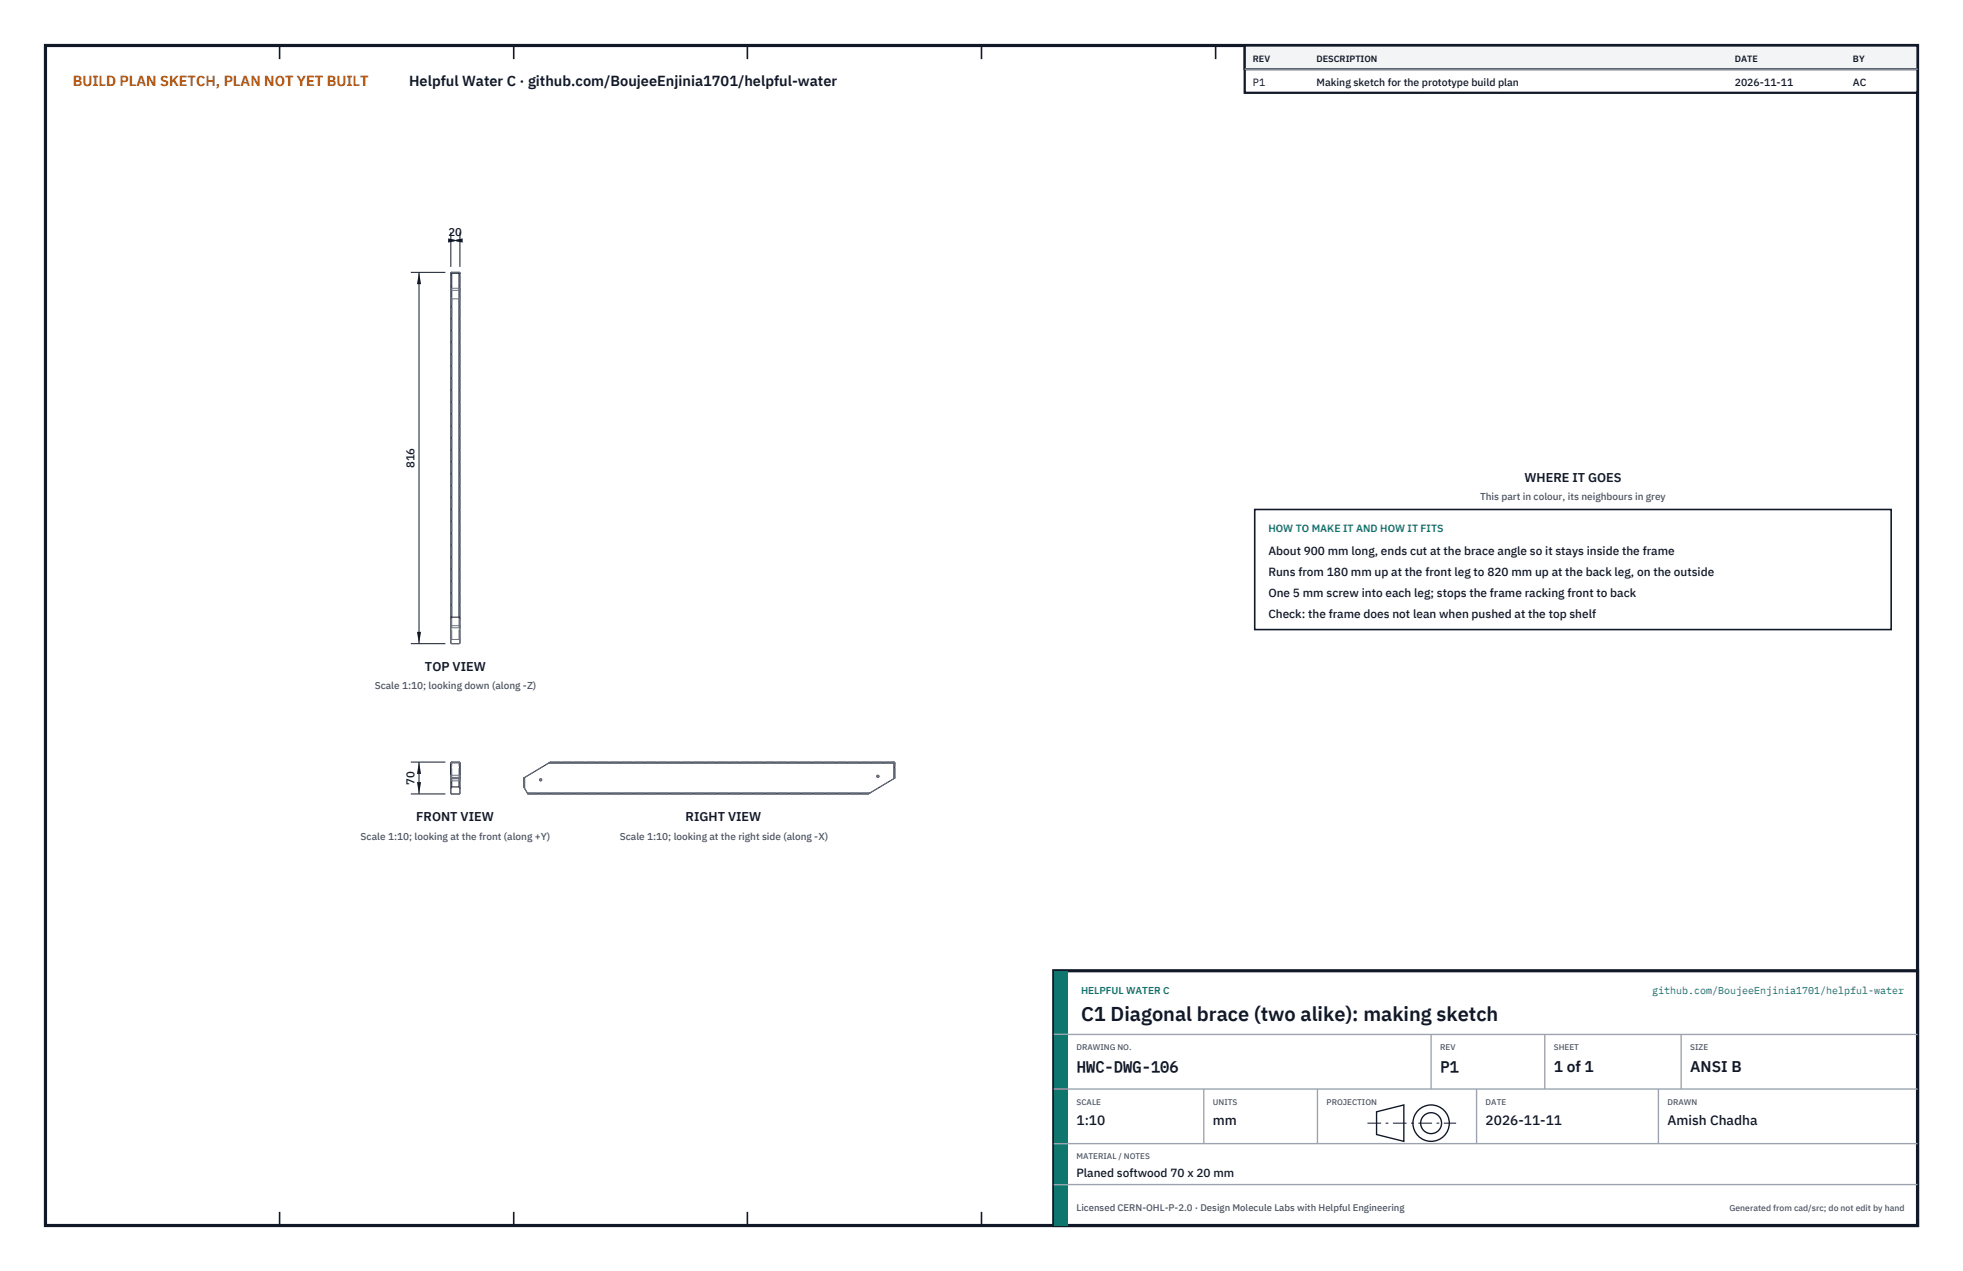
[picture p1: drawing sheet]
<svg xmlns="http://www.w3.org/2000/svg" width="432mm" height="279mm" viewBox="0 0 432 279" stroke-linecap="round" stroke-linejoin="round" font-family="sans-serif">
<defs><g id="words">
<text font-size="4.4" fill="#111827" x="237.8" y="224.4">C1 Diagonal brace (two alike): making sketch</text>
<g font-size="3.4" fill="#111827">
<text x="236.8" y="235.6">HWC-DWG-106</text>
<text x="316.8" y="235.6">P1</text>
<text x="341.8" y="235.6">1 of 1</text>
<text x="371.8" y="235.6">ANSI B</text>
</g>
<text font-size="3.2" fill="#b45309" x="16" y="19">BUILD PLAN SKETCH, PLAN NOT YET BUILT</text>
<text font-size="3.2" fill="#111827" x="90" y="19">Helpful Water C · github.com/BoujeeEnjinia1701/helpful-water</text>
<g font-size="3" fill="#111827">
<text x="236.8" y="247.2">1:10</text>
<text x="266.8" y="247.2">mm</text>
<text x="326.8" y="247.2">2026-11-11</text>
<text x="366.8" y="247.2">Amish Chadha</text>
</g>
<g font-size="2.8" fill="#111827">
<text x="335.3" y="106">WHERE IT GOES</text>
<text x="93.5" y="147.5">TOP VIEW</text>
<text x="91.6" y="180.6">FRONT VIEW</text>
<text x="150.8" y="180.6">RIGHT VIEW</text>
</g>
<g font-size="2.6" fill="#111827">
<text x="279" y="122">About 900 mm long, ends cut at the brace angle so it stays inside the frame</text>
<text x="279" y="126.6">Runs from 180 mm up at the front leg to 820 mm up at the back leg, on the outside</text>
<text x="279" y="131.2">One 5 mm screw into each leg; stops the frame racking front to back</text>
<text x="279" y="135.8">Check: the frame does not lean when pushed at the top shelf</text>
<text x="236.8" y="258.8">Planed softwood 70 x 20 mm</text>
</g>
<g font-size="2.5" fill="#111827">
<text x="98.7" y="51.9">20</text>
<text x="91.2" y="102.9" transform="rotate(-90 91.2 102.9)">816</text>
<text x="91.2" y="172.5" transform="rotate(-90 91.2 172.5)">70</text>
</g>
<g font-size="2.3" fill="#111827">
<text x="275.6" y="18.8">P1</text>
<text x="289.6" y="18.8">Making sketch for the prototype build plan</text>
<text x="381.6" y="18.8">2026-11-11</text>
<text x="407.6" y="18.8">AC</text>
</g>
<text font-size="2.3" fill="#0f766e" x="279" y="117">HOW TO MAKE IT AND HOW IT FITS</text>
<g font-size="2.2" fill="#4b5563">
<text x="325.6" y="110">This part in colour, its neighbours in grey</text>
<text x="82.4" y="151.5">Scale 1:10; looking down (along -Z)</text>
<text x="79.3" y="184.5">Scale 1:10; looking at the front (along +Y)</text>
<text x="136.3" y="184.5">Scale 1:10; looking at the right side (along -X)</text>
</g>
<g font-size="2.2" fill="#0f766e">
<text x="237.8" y="218.4">HELPFUL WATER C</text>
<text x="363.4" y="218.4">github.com/BoujeeEnjinia1701/helpful-water</text>
</g>
<text font-size="2.1" fill="#4b5563" x="236.8" y="266.2">Licensed CERN-OHL-P-2.0 · Design Molecule Labs with Helpful Engineering</text>
<g font-size="2" fill="#111827">
<text x="275.6" y="13.6">REV</text>
<text x="289.6" y="13.6">DESCRIPTION</text>
<text x="381.6" y="13.6">DATE</text>
<text x="407.6" y="13.6">BY</text>
</g>
<text font-size="1.9" fill="#4b5563" x="380.4" y="266.2">Generated from cad/src; do not edit by hand</text>
<g font-size="1.8" fill="#4b5563">
<text x="236.8" y="230.8">DRAWING NO.</text>
<text x="316.8" y="230.8">REV</text>
<text x="341.8" y="230.8">SHEET</text>
<text x="371.8" y="230.8">SIZE</text>
<text x="236.8" y="242.8">SCALE</text>
<text x="266.8" y="242.8">UNITS</text>
<text x="291.8" y="242.8">PROJECTION</text>
<text x="326.8" y="242.8">DATE</text>
<text x="366.8" y="242.8">DRAWN</text>
<text x="236.8" y="254.8">MATERIAL / NOTES</text>
</g>
</g></defs>
<path d="M10 10h411.8v259.4h-411.8z" fill="none" stroke="#111827" stroke-width=".7" stroke-linecap="butt"/>
<g fill="none" stroke="#111827" stroke-width=".35">
<path d="M61.5 10v3M113 10v3M164.4 10v3M215.9 10v3M267.4 10v3M318.9 10v3M370.3 10v3M61.5 266.4v3M113 266.4v3M164.4 266.4v3M215.9 266.4v3M267.4 266.4v3"/>
<path d="M318.9 266.4v3M370.3 266.4v3"/>
</g>
<g fill="none" stroke="#111727" stroke-width=".22">
<path d="M99.4 59.9l-.2 .2M99.4 59.9v.2M99.4 59.9h1.6M101 59.9l.2 .2M101 59.9v.2M99.2 60.1v81.2l.2 .2h1.6l.2-.2v-81.2M99.2 60.1h.2M99.4 60.1v75.6M99.4 60.1h1.6M101 60.1h.2M101 60.1v75.6M99.4 135.7l-.2 .3"/>
<path d="M99.4 135.7h1.6M101 135.7l.2 .3M99.2 170.9l.2 .1M99.2 167.6l1.8-.1 .2 .2v6.6l-.2 .2h-1.7l-.1-.1zM99.4 173l-.2 .3M99.4 173h1.6M99.4 171h1.6M99.4 171v2M101 173l.2 .3M101 171v2M101.2 170.9l-.2 .1M115.4 170.9l-.2 .1v2l.2 .3"/>
<path d="M115.4 173.3l.6 1M115.4 170.9v2.4M116 174.3l.1 .2h74.9l.3-.2M116 174.3h75.3M118.8 171.3h.3v.3h-.3zM120.7 167.7l-5.3 3.2M120.7 167.7h75.9M192.9 170.5h.4v.3h-.4zM196.6 167.5h-75.6l-.3 .2M196.6 167.5l.2 .2M196.6 167.5v.2M196.6 167.7h.2"/>
<path d="M196.6 171.2l-5.3 3.1M196.6 167.7v3.5M196.8 167.7v3.3l-.2 .2"/>
</g>
<g fill="none" stroke="#6a7180" stroke-width=".22" stroke-dasharray="2.1 .5">
<path d="M101 59.9l.2 .2M101 59.9h-1.6M99.2 65.4v-5.3M99.2 63.8v-.4M99.2 63.4v.4M99.2 63.8h.1M99.2 60.1l.2-.2M99.2 63.8h2M99.2 63.4h2M99.4 65.7l-.2-.3M101 65.7h-1.6M101.2 65.4l-.2 .3"/>
<path d="M101.2 65.4v-5.3M101.2 63.8v-.4M101.2 63.4v.4M101.2 63.8h.1M99.2 138v-.5M99.2 137.5v.5M99.2 138h.1M99.2 138h2M99.2 137.5h2M101.2 138v-.5M101.2 137.5v.5M101.2 138h.1"/>
<path d="M99.2 140.7v.6M99.2 140.7v-75.3M99.2 141.3l.2 .2M99.4 140.6l-.2 .1M99.4 141.5h1.6M99.4 140.6v-74.9M101 140.6h-1.6M101 141.5l.2-.2M101 140.6v-74.9M101.2 140.7l-.2-.1M101.2 140.7v.6M101.2 140.7v-75.3"/>
<path d="M99.2 174.3v-3.1M99.2 170.9v-.5M99.2 170.8v.1M99.2 170.4v.4M99.2 171.5v.2M99.2 171.7v-.5M99.2 171.2v.3M99.2 171.2l.2-.2M99.2 167.7l.2-.2M99.2 170.9h2M99.2 170.4h2M99.2 171.7h2"/>
<path d="M99.2 171.2h2M99.4 174.5l-.2-.2M99.4 167.5h1.6M99.4 167.7h-.2M99.4 171v-3.3M99.4 167.7v-.2M99.4 167.7h1.6M101 174.5h-1.6M101 171l.2 .2M101 171h-1.6M101 167.7h.2M101 171v-3.3"/>
<path d="M101 167.7v-.2M101.2 174.3l-.2 .2M101.2 174.3v-3.1M101.2 170.8v.1M101.2 170.9v-.5M101.2 170.4v.4M101.2 171.5v.2M101.2 171.7v-.5M101.2 171.2v.3M101.2 167.7l-.2-.2M115.2 171l.2-.1M115.2 173v-2"/>
<path d="M115.4 170.9l5.3-3.2M115.4 173.3l-.2-.3M115.4 173.3v-2.4M116 174.3l-.6-1M116 174.3h75.3M116.1 174.5l-.1-.2M116.1 174.5h74.9M118.8 171.3h.3v.3h-.3zM120.7 167.7l.3-.2M120.7 167.7h75.9M121 167.5h75.6M191 174.5l.3-.2"/>
<path d="M191.3 174.3l5.3-3.1M192.9 170.5h.4v.3h-.4zM196.6 171.2l.2-.2M196.6 171.2v-3.5M196.6 167.7v-.2M196.8 171v-3.3M196.8 167.7l-.2-.2M196.8 167.7h-.2"/>
</g>
<path d="M99.2 51.1v7.6M99.2 52.9h2M101.2 51.1v7.6" fill="none" stroke="#111827" stroke-width=".22"/>
<path d="M99.2 52.9l2.6-.5v.9zM98.6 52.4v.9l2.6-.4z" fill="#111827"/>
<path d="M90.4 59.9h7.6M92.2 59.9v81.6M90.4 141.5h7.6" fill="none" stroke="#111827" stroke-width=".22"/>
<path d="M92.2 59.9l-.5 2.6h.9zM91.7 138.9h.9l-.4 2.6z" fill="#111827"/>
<path d="M90.4 167.5h7.6M90.4 174.5h7.6M92.2 167.5v7" fill="none" stroke="#111827" stroke-width=".22"/>
<path d="M92.2 167.5l-.5 2.6h.9zM91.7 171.9h.9l-.4 2.6z" fill="#111827"/>
<path d="M276 112h140v26.4h-140z" fill="#fff" stroke="#111827" stroke-width=".35"/>
<path d="M273.8 10h148v10.4h-148z" fill="#fff" stroke="#111827" stroke-width=".5"/>
<path d="M273.8 10h148v5.2h-148z" fill="#f3f4f6" stroke="#111827" stroke-width=".5"/>
<path d="M273.8 15.2h148" fill="none" stroke="#9ca3af" stroke-width=".3"/>
<path d="M231.8 213.4h190v56h-190z" fill="#fff" stroke="#111827" stroke-width=".7" stroke-linecap="butt"/>
<path d="M231.8 213.4h3v56h-3z" fill="#0f766e"/>
<path d="M231.8 227.4h190M231.8 239.4h190M264.8 239.4v12M289.8 239.4v12M314.8 227.4v12M324.8 239.4v12M339.8 227.4v12M364.8 239.4v12M369.8 227.4v12M231.8 251.4h190M231.8 260.4h190" fill="none" stroke="#9ca3af" stroke-width=".3"/>
<g fill="none" stroke="#111827" stroke-width=".3">
<path d="M302.8 244.4l6-1.5v8l-6-1.5z"/>
<circle cx="314.8" cy="246.9" r="4"/>
<circle cx="314.8" cy="246.9" r="2.3"/>
</g>
<path d="M300.8 246.9h19.5" fill="none" stroke="#111827" stroke-width=".22" stroke-dasharray="3 1 .6 1" stroke-linecap="butt"/>
<use href="#words"/>
</svg>
